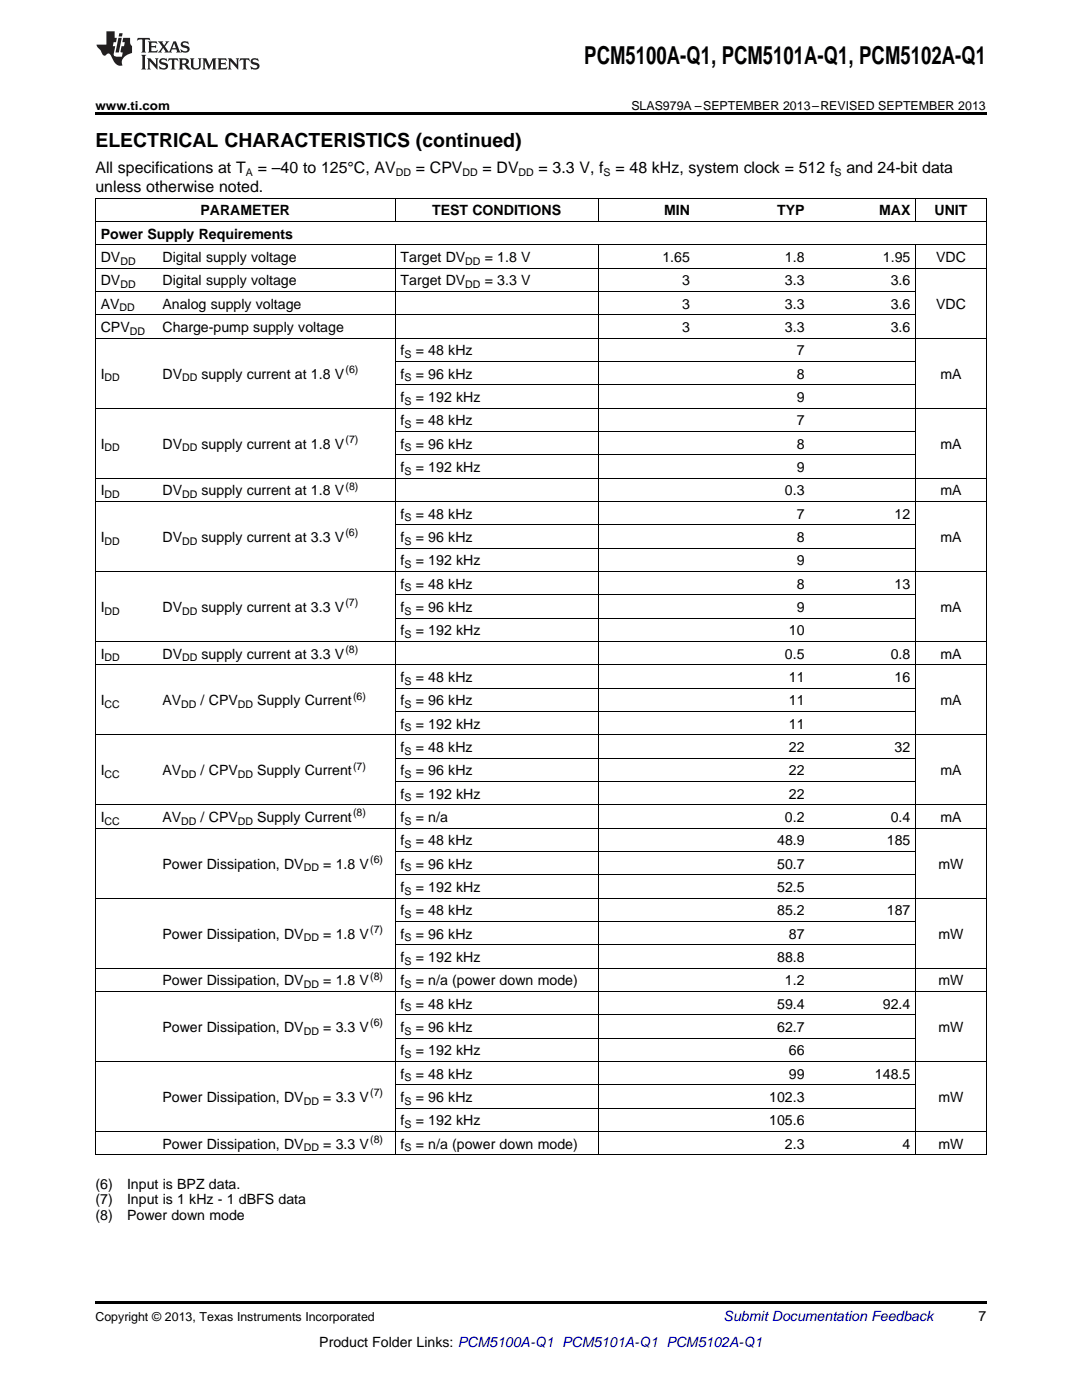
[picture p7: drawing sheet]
<svg xmlns="http://www.w3.org/2000/svg" width="216mm" height="279mm" viewBox="0 0 216 279" stroke-linecap="round" stroke-linejoin="round" font-family="sans-serif">
<defs><g id="words">
<text font-size="4.9" x="116.6" y="12.8">PCM5100A-Q1, PCM5101A-Q1, PCM5102A-Q1</text>
<text font-size="3.9" x="19" y="29.3">ELECTRICAL CHARACTERISTICS (continued)</text>
<g font-size="3.2">
<text x="19" y="34.4">All specifications at T</text>
<text x="51.4" y="34.4">= –40 to 125°C, AV</text>
<text x="83" y="34.4">= CPV</text>
<text x="96.3" y="34.4">= DV</text>
<text x="107.5" y="34.4">= 3.3 V, f</text>
<text x="122.8" y="34.4">= 48 kHz, system clock = 512 f</text>
<text x="168.9" y="34.4">and 24-bit data</text>
<text x="19" y="38.3">unless otherwise noted.</text>
</g>
<g font-size="2.8">
<text x="20.1" y="47.6">Power Supply Requirements</text>
<text x="40" y="43">PARAMETER</text>
<text x="86.2" y="43">TEST CONDITIONS</text>
<text x="132.5" y="43">MIN</text>
<text x="155.1" y="43">TYP</text>
<text x="175.4" y="43">MAX</text>
<text x="186.5" y="43">UNIT</text>
<text x="20.1" y="52.3">DV</text>
<text x="32.4" y="52.3">Digital supply voltage</text>
<text x="79.9" y="52.3">Target DV</text>
<text x="96.7" y="52.3">= 1.8 V</text>
<text x="132.2" y="52.3">1.65</text>
<text x="156.6" y="52.3">1.8</text>
<text x="176.2" y="52.3">1.95</text>
<text x="186.8" y="52.3">VDC</text>
<text x="20.1" y="56.9">DV</text>
<text x="32.4" y="56.9">Digital supply voltage</text>
<text x="79.9" y="56.9">Target DV</text>
<text x="96.7" y="56.9">= 3.3 V</text>
<text x="136.1" y="56.9">3</text>
<text x="156.6" y="56.9">3.3</text>
<text x="177.7" y="56.9">3.6</text>
<text x="20.1" y="61.6">AV</text>
<text x="32.4" y="61.6">Analog supply voltage</text>
<text x="136.1" y="61.6">3</text>
<text x="156.6" y="61.6">3.3</text>
<text x="177.7" y="61.6">3.6</text>
<text x="186.8" y="61.6">VDC</text>
<text x="20.1" y="66.3">CPV</text>
<text x="32.4" y="66.3">Charge-pump supply voltage</text>
<text x="79.9" y="70.9">f</text>
<text x="83" y="70.9">= 48 kHz</text>
<text x="136.1" y="66.3">3</text>
<text x="156.6" y="66.3">3.3</text>
<text x="159" y="70.9">7</text>
<text x="177.7" y="66.3">3.6</text>
<text x="20.1" y="75.6">I</text>
<text x="32.4" y="75.6">DV</text>
<text x="40.2" y="75.6">supply current at 1.8 V</text>
<text x="79.9" y="75.6">f</text>
<text x="83" y="75.6">= 96 kHz</text>
<text x="159" y="75.6">8</text>
<text x="187.6" y="75.6">mA</text>
<text x="79.9" y="80.2">f</text>
<text x="83" y="80.2">= 192 kHz</text>
<text x="159" y="80.2">9</text>
<text x="20.1" y="89.5">I</text>
<text x="32.4" y="89.5">DV</text>
<text x="40.2" y="89.5">supply current at 1.8 V</text>
<text x="79.9" y="84.9">f</text>
<text x="79.9" y="89.5">f</text>
<text x="83" y="84.9">= 48 kHz</text>
<text x="83" y="89.5">= 96 kHz</text>
<text x="159" y="84.9">7</text>
<text x="159" y="89.5">8</text>
<text x="187.6" y="89.5">mA</text>
<text x="79.9" y="94.2">f</text>
<text x="83" y="94.2">= 192 kHz</text>
<text x="159" y="94.2">9</text>
<text x="20.1" y="98.8">I</text>
<text x="32.4" y="98.8">DV</text>
<text x="40.2" y="98.8">supply current at 1.8 V</text>
<text x="156.6" y="98.8">0.3</text>
<text x="187.6" y="98.8">mA</text>
<text x="79.9" y="103.5">f</text>
<text x="83" y="103.5">= 48 kHz</text>
<text x="159" y="103.5">7</text>
<text x="178.5" y="103.5">12</text>
<text x="20.1" y="108.2">I</text>
<text x="32.4" y="108.2">DV</text>
<text x="40.2" y="108.2">supply current at 3.3 V</text>
<text x="79.9" y="108.2">f</text>
<text x="79.9" y="112.8">f</text>
<text x="83" y="108.2">= 96 kHz</text>
<text x="83" y="112.8">= 192 kHz</text>
<text x="159" y="108.2">8</text>
<text x="159" y="112.8">9</text>
<text x="187.6" y="108.2">mA</text>
<text x="79.9" y="117.5">f</text>
<text x="83" y="117.5">= 48 kHz</text>
<text x="159" y="117.5">8</text>
<text x="178.5" y="117.5">13</text>
<text x="20.1" y="122.1">I</text>
<text x="32.4" y="122.1">DV</text>
<text x="40.2" y="122.1">supply current at 3.3 V</text>
<text x="79.9" y="122.1">f</text>
<text x="83" y="122.1">= 96 kHz</text>
<text x="159" y="122.1">9</text>
<text x="187.6" y="122.1">mA</text>
<text x="20.1" y="131.4">I</text>
<text x="32.4" y="131.4">DV</text>
<text x="40.2" y="131.4">supply current at 3.3 V</text>
<text x="79.9" y="126.8">f</text>
<text x="83" y="126.8">= 192 kHz</text>
<text x="156.6" y="131.4">0.5</text>
<text x="157.4" y="126.8">10</text>
<text x="177.7" y="131.4">0.8</text>
<text x="187.6" y="131.4">mA</text>
<text x="79.9" y="136.1">f</text>
<text x="83" y="136.1">= 48 kHz</text>
<text x="157.4" y="136.1">11</text>
<text x="178.5" y="136.1">16</text>
<text x="20.1" y="140.8">I</text>
<text x="32.4" y="140.8">AV</text>
<text x="40" y="140.8">/ CPV</text>
<text x="51.3" y="140.8">Supply Current</text>
<text x="79.9" y="140.8">f</text>
<text x="83" y="140.8">= 96 kHz</text>
<text x="157.4" y="140.8">11</text>
<text x="187.6" y="140.8">mA</text>
<text x="79.9" y="145.4">f</text>
<text x="83" y="145.4">= 192 kHz</text>
<text x="157.4" y="145.4">11</text>
<text x="20.1" y="154.7">I</text>
<text x="32.4" y="154.7">AV</text>
<text x="40" y="154.7">/ CPV</text>
<text x="51.3" y="154.7">Supply Current</text>
<text x="79.9" y="150.1">f</text>
<text x="79.9" y="154.7">f</text>
<text x="83" y="150.1">= 48 kHz</text>
<text x="83" y="154.7">= 96 kHz</text>
<text x="157.4" y="150.1">22</text>
<text x="157.4" y="154.7">22</text>
<text x="178.5" y="150.1">32</text>
<text x="187.6" y="154.7">mA</text>
<text x="79.9" y="159.4">f</text>
<text x="83" y="159.4">= 192 kHz</text>
<text x="157.4" y="159.4">22</text>
<text x="20.1" y="164">I</text>
<text x="32.4" y="164">AV</text>
<text x="40" y="164">/ CPV</text>
<text x="51.3" y="164">Supply Current</text>
<text x="79.9" y="164">f</text>
<text x="83" y="164">= n/a</text>
<text x="156.6" y="164">0.2</text>
<text x="177.7" y="164">0.4</text>
<text x="187.6" y="164">mA</text>
<text x="32.4" y="173.4">Power Dissipation, DV</text>
<text x="64.5" y="173.4">= 1.8 V</text>
<text x="79.9" y="168.7">f</text>
<text x="79.9" y="173.4">f</text>
<text x="83" y="168.7">= 48 kHz</text>
<text x="83" y="173.4">= 96 kHz</text>
<text x="155.1" y="168.7">48.9</text>
<text x="155.1" y="173.4">50.7</text>
<text x="177" y="168.7">185</text>
<text x="187.3" y="173.4">mW</text>
<text x="79.9" y="178">f</text>
<text x="83" y="178">= 192 kHz</text>
<text x="155.1" y="178">52.5</text>
<text x="79.9" y="182.7">f</text>
<text x="83" y="182.7">= 48 kHz</text>
<text x="155.1" y="182.7">85.2</text>
<text x="177" y="182.7">187</text>
<text x="32.4" y="187.3">Power Dissipation, DV</text>
<text x="64.5" y="187.3">= 1.8 V</text>
<text x="79.9" y="187.3">f</text>
<text x="79.9" y="192">f</text>
<text x="83" y="187.3">= 96 kHz</text>
<text x="83" y="192">= 192 kHz</text>
<text x="155.1" y="192">88.8</text>
<text x="157.4" y="187.3">87</text>
<text x="187.3" y="187.3">mW</text>
<text x="32.4" y="196.6">Power Dissipation, DV</text>
<text x="64.5" y="196.6">= 1.8 V</text>
<text x="79.9" y="196.6">f</text>
<text x="83" y="196.6">= n/a (power down mode)</text>
<text x="156.6" y="196.6">1.2</text>
<text x="187.3" y="196.6">mW</text>
<text x="79.9" y="201.3">f</text>
<text x="83" y="201.3">= 48 kHz</text>
<text x="155.1" y="201.3">59.4</text>
<text x="176.2" y="201.3">92.4</text>
<text x="32.4" y="206">Power Dissipation, DV</text>
<text x="64.5" y="206">= 3.3 V</text>
<text x="79.9" y="206">f</text>
<text x="83" y="206">= 96 kHz</text>
<text x="155.1" y="206">62.7</text>
<text x="187.3" y="206">mW</text>
<text x="79.9" y="210.6">f</text>
<text x="79.9" y="215.3">f</text>
<text x="83" y="210.6">= 192 kHz</text>
<text x="83" y="215.3">= 48 kHz</text>
<text x="157.4" y="210.6">66</text>
<text x="157.4" y="215.3">99</text>
<text x="174.6" y="215.3">148.5</text>
<text x="32.4" y="219.9">Power Dissipation, DV</text>
<text x="64.5" y="219.9">= 3.3 V</text>
<text x="79.9" y="219.9">f</text>
<text x="83" y="219.9">= 96 kHz</text>
<text x="153.5" y="219.9">102.3</text>
<text x="187.3" y="219.9">mW</text>
<text x="79.9" y="224.6">f</text>
<text x="83" y="224.6">= 192 kHz</text>
<text x="153.5" y="224.6">105.6</text>
<text x="32.4" y="229.2">Power Dissipation, DV</text>
<text x="64.5" y="229.2">= 3.3 V</text>
<text x="79.9" y="229.2">f</text>
<text x="83" y="229.2">= n/a (power down mode)</text>
<text x="156.6" y="229.2">2.3</text>
<text x="180.1" y="229.2">4</text>
<text x="187.3" y="229.2">mW</text>
<text x="19" y="237.2">(6)</text>
<text x="25.4" y="237.2">Input is BPZ data.</text>
<text x="19" y="240.4">(7)</text>
<text x="19" y="243.6">(8)</text>
<text x="25.4" y="240.4">Input is 1 kHz - 1 dBFS data</text>
<text x="25.4" y="243.6">Power down mode</text>
<text x="195.3" y="263.6">7</text>
<text x="63.7" y="268.9">Product Folder Links: PCM5100A-Q1 PCM5101A-Q1 PCM5102A-Q1</text>
</g>
<text font-size="2.8" fill="#0000c8" x="144.4" y="263.6">Submit Documentation Feedback</text>
<g font-size="2.5">
<text x="19" y="21.9">www.ti.com</text>
<text x="126" y="21.9">SLAS979A –SEPTEMBER 2013–REVISED SEPTEMBER 2013</text>
<text x="19" y="263.6">Copyright © 2013, Texas Instruments Incorporated</text>
</g>
<g font-size="2.1">
<text x="49.1" y="35.1">A</text>
<text x="79" y="35.1">DD</text>
<text x="92.3" y="35.1">DD</text>
<text x="103.5" y="35.1">DD</text>
<text x="120.4" y="35.1">S</text>
<text x="166.5" y="35.1">S</text>
<text x="24" y="52.8">DD</text>
<text x="92.9" y="52.8">DD</text>
<text x="24" y="57.5">DD</text>
<text x="92.9" y="57.5">DD</text>
<text x="23.8" y="62.2">DD</text>
<text x="25.9" y="66.8">DD</text>
<text x="80.7" y="71.5">S</text>
<text x="20.9" y="76.1">DD</text>
<text x="36.3" y="76.1">DD</text>
<text x="68.9" y="74.4">(6)</text>
<text x="80.7" y="76.1">S</text>
<text x="80.7" y="80.8">S</text>
<text x="68.9" y="88.4">(7)</text>
<text x="80.7" y="85.4">S</text>
<text x="20.9" y="90.1">DD</text>
<text x="36.3" y="90.1">DD</text>
<text x="80.7" y="90.1">S</text>
<text x="80.7" y="94.8">S</text>
<text x="20.9" y="99.4">DD</text>
<text x="36.3" y="99.4">DD</text>
<text x="68.9" y="97.7">(8)</text>
<text x="68.9" y="107">(6)</text>
<text x="80.7" y="104.1">S</text>
<text x="20.9" y="108.7">DD</text>
<text x="36.3" y="108.7">DD</text>
<text x="80.7" y="108.7">S</text>
<text x="80.7" y="113.4">S</text>
<text x="80.7" y="118">S</text>
<text x="20.9" y="122.7">DD</text>
<text x="36.3" y="122.7">DD</text>
<text x="68.9" y="121">(7)</text>
<text x="80.7" y="122.7">S</text>
<text x="68.9" y="130.3">(8)</text>
<text x="80.7" y="127.4">S</text>
<text x="20.9" y="132">DD</text>
<text x="36.3" y="132">DD</text>
<text x="80.7" y="136.7">S</text>
<text x="20.9" y="141.3">CC</text>
<text x="36.2" y="141.3">DD</text>
<text x="47.4" y="141.3">DD</text>
<text x="70.4" y="139.6">(6)</text>
<text x="80.7" y="141.3">S</text>
<text x="80.7" y="146">S</text>
<text x="20.9" y="155.3">CC</text>
<text x="36.2" y="155.3">DD</text>
<text x="47.4" y="155.3">DD</text>
<text x="70.4" y="153.6">(7)</text>
<text x="80.7" y="150.6">S</text>
<text x="80.7" y="155.3">S</text>
<text x="80.7" y="159.9">S</text>
<text x="20.9" y="164.6">CC</text>
<text x="36.2" y="164.6">DD</text>
<text x="47.4" y="164.6">DD</text>
<text x="70.4" y="162.9">(8)</text>
<text x="80.7" y="164.6">S</text>
<text x="60.6" y="173.9">DD</text>
<text x="73.9" y="172.2">(6)</text>
<text x="80.7" y="169.3">S</text>
<text x="80.7" y="173.9">S</text>
<text x="80.7" y="178.6">S</text>
<text x="80.7" y="183.2">S</text>
<text x="60.6" y="187.9">DD</text>
<text x="73.9" y="186.2">(7)</text>
<text x="80.7" y="187.9">S</text>
<text x="60.6" y="197.2">DD</text>
<text x="73.9" y="195.5">(8)</text>
<text x="80.7" y="192.5">S</text>
<text x="80.7" y="197.2">S</text>
<text x="80.7" y="201.9">S</text>
<text x="60.6" y="206.5">DD</text>
<text x="73.9" y="204.8">(6)</text>
<text x="80.7" y="206.5">S</text>
<text x="80.7" y="211.2">S</text>
<text x="80.7" y="215.8">S</text>
<text x="60.6" y="220.5">DD</text>
<text x="73.9" y="218.8">(7)</text>
<text x="80.7" y="220.5">S</text>
<text x="80.7" y="225.1">S</text>
<text x="60.6" y="229.8">DD</text>
<text x="73.9" y="228.1">(8)</text>
<text x="80.7" y="229.8">S</text>
</g>
</g></defs>
<path d="M19 22.5h177.8v.5h-177.8zM19 259.7h177.8v.5h-177.8z" fill="#000"/>
<g fill="none" stroke="#000" stroke-width=".2">
<path d="M19 39.5h177.8M19.1 39.6v190.9M78.8 39.6v4.6M119.3 39.6v4.6M182.7 39.6v4.6M196.8 39.6v190.9M19 58.2h163.7M19 53.5h177.8M19 48.8h177.8M19 44.2h177.8M78.8 48.9v181.6M119.3 48.9v181.6"/>
<path d="M182.7 48.9v181.6M19 67.5h177.8M19 62.8h163.7M78.9 76.8h103.8M78.9 72.1h103.8M19 95.4h177.8M19 81.4h177.8M78.9 90.8h103.8M78.9 86.1h103.8M19 114h177.8M19 100.1h177.8M78.9 118.7h103.8"/>
<path d="M78.9 109.4h103.8M78.9 104.7h103.8M19 132.7h177.8M19 128h177.8M78.9 137.3h103.8M78.9 123.3h103.8M19 146.6h177.8M78.9 155.9h103.8M78.9 151.3h103.8M78.9 142h103.8M19 179.2h177.8M19 165.3h177.8"/>
<path d="M19 160.6h177.8M78.9 174.6h103.8M78.9 169.9h103.8M19 197.9h177.8M19 193.2h177.8M78.9 188.5h103.8M78.9 183.9h103.8M19 211.8h177.8M78.9 216.5h103.8M78.9 207.2h103.8M78.9 202.5h103.8M19 230.5h177.8"/>
<path d="M19 225.8h177.8M78.9 221.1h103.8"/>
</g>
<g fill="#231f20">
<path d="M27.5 7.6l-.1 .5 .4-.2h.6v.1v2.1l-.2 .4h1l-.3-.4v-2.1l.1-.1h.5l.5 .2-.2-.5zM29.5 8.3l.2 .3v1.5l-.2 .4h1.8l.2-.6a1.04 1.04 0 0 1-1.3 .2v-.7h.6l.3 .2v-.6l-.3 .2h-.6v-.6l.8-.1 .4 .3-.2-.5zM31.5 8.3l.9 1.1-.9 1.1h.8l-.2-.2 .5-.7 .4 .7-.2 .2h1.5l-.1-.2 .1-.4h.9l.1 .4-.2 .2h1l-.3-.3-.7-1.9h-.5l-.9 2-.8-1 .9-1h-.8l.1 .3-.3 .5-.4-.6 .2-.2zM34.7 8.6l.4 1h-.7zM36.3 8.4a.63 .63 0 0 0-.2 .7 .63 .63 0 0 0 .6 .4l.6 .2 .1 .2a.75 .75 0 0 1-.7 .4 .75 .75 0 0 1-.6-.5l.1 .7 .1-.1a1.11 1.11 0 0 0 1.5-.6 1.13 1.13 0 0 0-1.2-.8l-.1-.4a1.04 1.04 0 0 1 1.2 .2l-.2-.5-.1 .1-.5-.2zM28.2 10.9l.2 .4v2.2l-.2 .4h1l-.3-.4v-2.2l.3-.4zM29.3 11.6l.3 .4v1.5l-.3 .4h.8l-.2-.4v-1.3l1.5 1.7v-1.9l.2-.4h-.7l.2 .4v.9l-1.1-1.3zM32 11.8a.62 .62 0 0 0-.2 .7 .62 .62 0 0 0 .6 .4l.6 .1 .1 .3a.76 .76 0 0 1-.7 .3 .76 .76 0 0 1-.6-.4l.1 .7 .1-.1a1.11 1.11 0 0 0 1.5-.6 1.13 1.13 0 0 0-1.2-.8l-.1-.4a1.04 1.04 0 0 1 1.2 .2l-.2-.6-.1 .1-.5-.1zM33.7 11.6l-.2 .6a.61 .61 0 0 1 .8-.3v1.6l-.2 .4h.9l-.2-.4v-1.6a.63 .63 0 0 1 .8 .3l-.2-.6zM35.6 11.6l.3 .4v1.5l-.3 .4h1l-.2-.2v-.8l.5 .2a.76 .76 0 0 0 1.2 .7l-1-1a.58 .58 0 0 0 .6-.5 .58 .58 0 0 0-.5-.6zM36.4 11.9h.1a.45 .45 0 0 1 .5 .1 .45 .45 0 0 1 .1 .5l-.7 .2zM37.9 11.6l.2 .2a2.17 2.17 0 0 0 .3 1.9 .99 .99 0 0 0 1.6-.6v-1.1l.2-.4h-.7l.2 .2a1.92 1.92 0 0 1-.2 1.8 .6 .6 0 0 1-.9-.5v-1.1l.2-.4zM40.4 11.6l.2 .4v1.5l-.2 .4h.7l-.2-.4v-1.4l.8 1.8 .8-1.8v1.4l-.2 .4h.9l-.2-.4v-1.5l.2-.4h-.8l-.6 1.5-.6-1.5zM43.4 11.6l.2 .4v1.5l-.2 .4h1.8l.2-.6a1.04 1.04 0 0 1-1.3 .1v-.6h.5l.4 .2v-.6l-.4 .2h-.5v-.7h.8l.3 .3-.1-.6zM45.5 11.6l.2 .4v1.5l-.2 .4h.7l-.2-.4v-1.3l1.5 1.7v-1.9l.2-.4h-.7l.2 .4v.9l-1.1-1.3zM47.9 11.6l-.1 .6a.61 .61 0 0 1 .8-.3v1.6l-.3 .4h1l-.3-.4 .1-1.6a.63 .63 0 0 1 .7 .3l-.1-.6zM50.2 11.8a.62 .62 0 0 0-.2 .7 .62 .62 0 0 0 .6 .4l.6 .1 .2 .3a.76 .76 0 0 1-.8 .3 .76 .76 0 0 1-.6-.4l.1 .7 .2-.1a1.11 1.11 0 0 0 1.5-.6 1.13 1.13 0 0 0-1.3-.8l-.1-.4a1.04 1.04 0 0 1 1.2 .2l-.1-.6-.2 .1-.5-.1z"/>
<path d="M21.2 6.3v2.6h-1.9l.1 .4 .7 .9a.91 .91 0 0 0 1 .8 .56 .56 0 0 1 .5-.3 .56 .56 0 0 1 .5 .3l.4 .8a1.53 1.53 0 0 0 1.9 1.2 1.54 1.54 0 0 1 1-2.1l.9-.3v-1.4a1.52 1.52 0 0 1-.3-1.6h-1.4l-.2 .8h.5l-.2 .8h-.4l-.2 1v.2l.4 .1-.2 .8a1.93 1.93 0 0 1-1.6-.3l.3-1.8h-.5l.2-.8h.4l.2-.8h-.4v-1.3zM23.6 7.6l-.6 2.9h.7l.6-2.9zM23.8 6.6l-.1 .7h.6l.2-.7z"/>
</g>
<use href="#words"/>
</svg>
